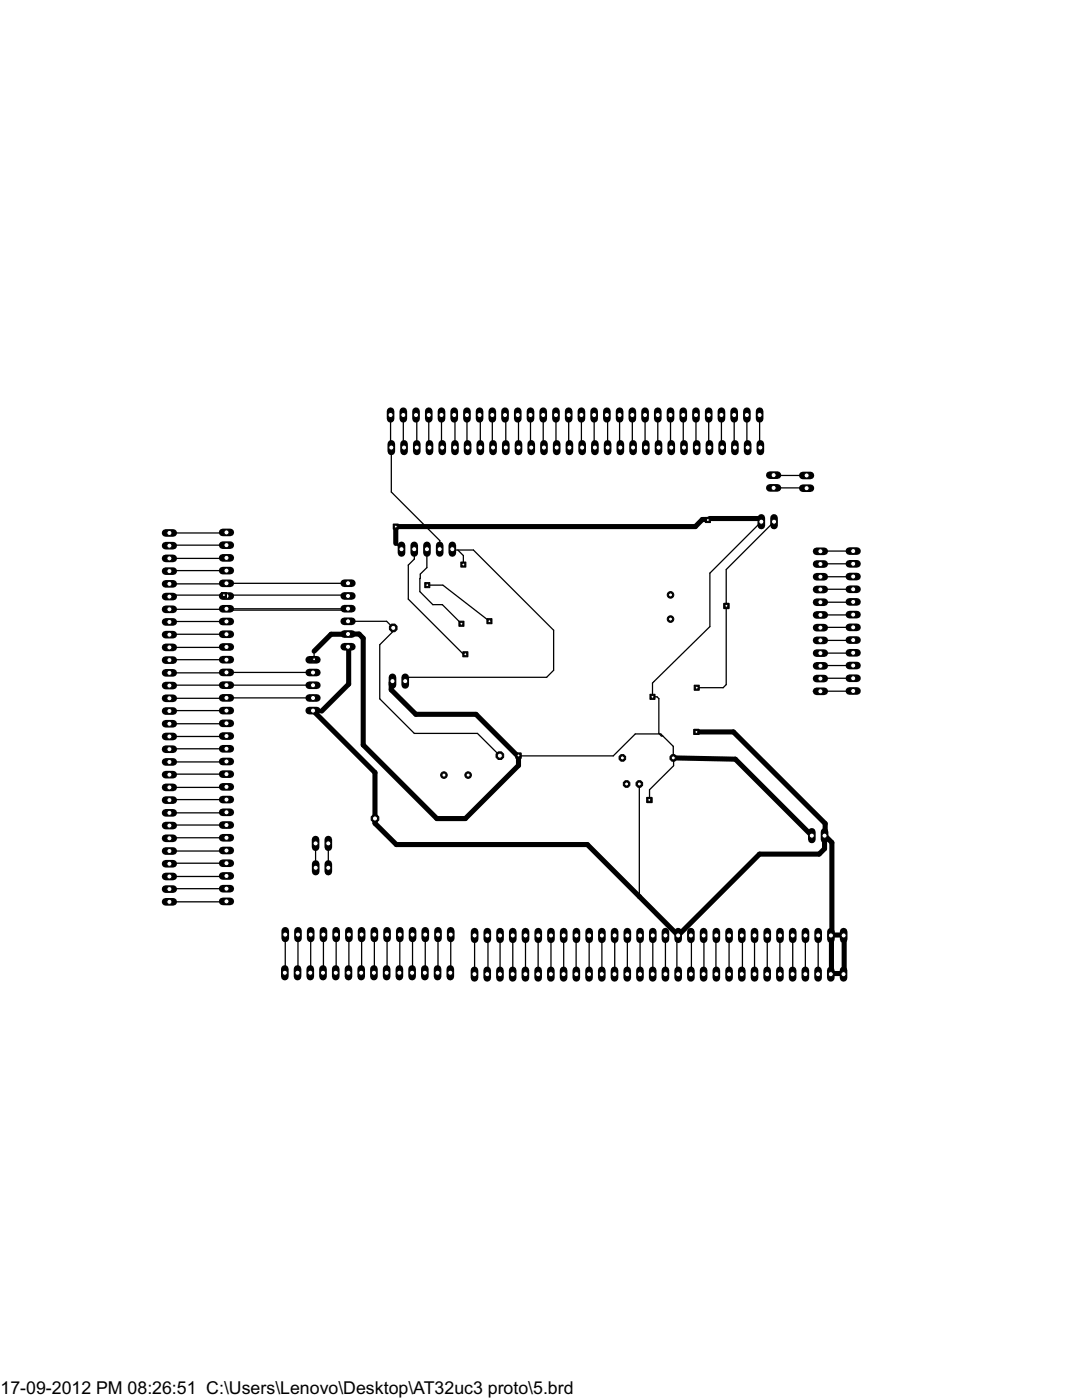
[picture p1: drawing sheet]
<svg xmlns="http://www.w3.org/2000/svg" width="216mm" height="279mm" viewBox="0 0 216 279" stroke-linecap="round" stroke-linejoin="round" font-family="sans-serif">
<defs><g id="words">
<text font-size="4" x=".1" y="278.3">17-09-2012 PM 08:26:51 C:\Users\Lenovo\Desktop\AT32uc3 proto\5.brd</text>
</g></defs>
<g fill="#000" stroke="#000" stroke-width=".25">
<path d="M77.9 82.8v6.4zM77.9 89.2l.2 .1zM78.1 89.3v8.9zM78.1 98.2l9.7 9.7zM80.5 82.8v6.4zM80.5 89.2l.1 .1zM83.2 83v6.3zM83 82.8l.2 .2zM85.6 82.8v6.4zM85.6 89.2l.1 .1zM88.1 82.8v6.4zM88.1 89.2l.1 .1z"/>
<path d="M90.8 83v6.3zM90.6 82.8l.2 .2zM93.2 82.8v6.4zM93.2 89.2l.1 .1zM95.8 83v6.3zM95.7 82.8l.1 .2zM98.2 82.8v6.4zM98.2 89.2l.2 .1zM100.9 83v6.3zM100.8 82.8l.1 .2zM103.5 83v6.3zM103.3 82.8l.2 .2z"/>
<path d="M105.9 82.8v6.4zM105.9 89.2l.1 .1zM108.4 82.8v6.4zM108.4 89.2l.1 .1zM110.9 82.8v6.4zM110.9 89.2l.2 .1zM113.5 82.8v6.4zM113.5 89.2l.1 .1zM116 82.8v6.4zM116 89.2l.2 .1zM118.6 82.8v6.4zM118.6 89.2l.1 .1z"/>
<path d="M121.2 83v6.3zM121.1 82.8l.1 .2zM123.6 82.8v6.4zM123.6 89.2l.2 .1zM126.2 82.8v6.4zM126.2 89.2l.1 .1zM128.7 82.8v6.4zM128.7 89.2l.2 .1zM131.3 82.8v6.4zM131.3 89.2l.1 .1zM133.8 82.8v6.4zM133.8 89.2l.1 .1z"/>
<path d="M136.3 82.8v6.4zM136.3 89.2l.2 .1zM138.9 82.8v6.4zM138.9 89.2l.1 .1zM141.4 82.8v6.4zM141.4 89.2l.2 .1zM144 82.8v6.4zM144 89.2l.1 .1zM146.5 82.8v6.4zM146.5 89.2l.1 .1zM149 82.8v6.4zM149 89.2l.2 .1z"/>
<path d="M151.6 82.8v6.4zM151.6 89.2l.1 .1zM154.4 97.4h7zM154.4 94.9h6.6zM161.1 97.3l-.1 .1zM161.4 97.4l.1-.1zM161.1 97.3h.4zM33.8 116.5h11.3zM33.8 106.4h11.3zM33.8 111.4h11.3zM33.9 108.8l-.1 .1zM33.9 113.9l-.1 .1z"/>
<path d="M34.1 118.8l-.3 .3zM44.7 118.8h24.6zM34.1 118.8h10.6zM45.2 116.4l-.1 .1zM45.2 106.3l-.1 .1zM45.2 111.3l-.1 .1zM45.2 116.4h24.2zM33.9 108.8h11.3zM33.9 113.9h11.3zM69.3 118.8l.1 .1zM79 108.5l1.1 1.1zM81.5 112.8v6.8z"/>
<path d="M81.5 112.8l1.2-1.2zM82.7 109.5v2.1zM83.8 115.5v2.6zM83.8 118.1l2.6 2.6zM83.9 114.6v.8zM83.9 115.4l-.1 .1zM85.2 109.8v3.5zM83.9 114.6l1.3-1.3zM87.8 107.9v1.7zM85.3 116.8h3.1zM90.3 109.6l.1 .2zM92.5 110.9v1.8z"/>
<path d="M91.4 109.8l1.1 1.1zM90.4 109.8h4.1zM141.2 103.7v.1zM141.2 103.8l.4-.3zM141.6 114.4v10.7zM144.9 113.7l9.6-9.6zM151.6 103.5l.3 .3zM151.9 104.1l-10.3 10.3zM151.9 103.8v.3zM163.7 115.1h6.5zM163.8 110h6.4zM163.8 112.5h6.4z"/>
<path d="M163.8 117.6h6.4zM33.8 121.6h11.3zM33.8 134.3h11.3zM33.8 139.4h11.3zM33.8 129.2h11.3zM33.8 124.1l.1-.1zM33.9 126.6l-.1 .1zM33.9 136.7l-.1 .1zM33.9 131.7h-.1zM33.9 124h11.3zM45.2 121.5l-.1 .1zM45.1 134.3l.1-.1z"/>
<path d="M45.1 139.4l.1-.1zM45.1 129.2l.1-.1zM45.2 121.5h24.2zM45.2 121.5h.2zM33.9 126.6h11.3zM45.2 134.2h17.2zM45.2 136.7h17.2zM33.9 136.7h11.3zM45.2 139.3h.8zM33.9 131.7h11.3zM45.4 121.5l.3 .3zM45.7 121.8h23.5z"/>
<path d="M46 139.3h16.4zM62.7 130v1.6zM69.2 121.8l.3-.3zM69.4 129.1l.2 .1zM75.8 128.7l2.7-2.7zM75.8 128.7v10.8zM69.4 124h7.8zM78.1 136.2l.2-.3zM77.2 124l1.3 1.3zM78.5 125.3v.7zM80.9 135.9l.7-.7zM81.6 135.2h27.5z"/>
<path d="M86.4 120.7h1.9zM88.3 120.7l3.8 3.8zM81.5 119.6l11.1 11.1zM92.6 130.7h.3zM88.4 116.8l9.3 7.2zM109.1 135.2l1.4-1.4zM94.5 109.8l16 16zM110.5 125.8v8zM130.2 136.3v2.8zM130.2 139.1h.9zM130.5 136l-.3 .3zM131.1 139.1l.4 .3z"/>
<path d="M131.5 139.4v7zM139 137.2h5.3zM130.5 136l11.1-10.9zM144.3 137.2l.6-.6zM144.9 121v15.6zM144.9 113.7v6.7zM144.9 120.4v.6zM162.3 137.9h1.4zM163.7 137.9h6.5zM163.7 120.2h6.5zM163.7 122.7h6.5zM163.7 127.8h6.5z"/>
<path d="M163.7 130.3h6.5zM163.8 125.2h6.4zM163.8 132.8h6.4zM163.8 135.4h6.4zM33.9 141.8l-.1 .1zM33.8 144.4h11.3zM33.8 147h11.3zM33.9 149.4l-.1 .1zM33.8 152.1h11.3zM33.9 154.5l-.1 .1zM33.8 157.1h11.3zM33.9 159.6l-.1 .1z"/>
<path d="M33.9 141.8h11.3zM33.9 149.4h11.3zM33.9 154.5h11.3zM33.9 159.6h11.3zM45.1 144.4h.1zM45.1 147l.1-.1zM45.1 152.1l.1-.1zM45.2 157l-.1 .1zM62.5 141.8v.1zM62.5 141.9h1.7zM75.8 139.5l6.9 6.9zM82.7 146.4h12.6z"/>
<path d="M95.3 146.4l4.4 4.4zM103.3 150.9h.2zM103.5 150.9h18.9zM122.4 150.9l4.4-4.4zM126.8 146.5h5zM129.6 157.6v2.1zM129.6 157.6l4.8-4.8zM131.5 146.4l.5 .5zM132 146.9h.2zM134.3 148.9v2.4zM131.8 146.5l2.5 2.4zM134.4 151.3v1.5z"/>
<path d="M33.8 162.2h11.3zM33.9 164.7l-.1 .1zM33.9 167.2l-.1 .1zM33.8 169.8h11.3zM33.9 172.3l-.1 .1zM33.8 174.9h11.3zM33.8 177.4h.1zM33.8 180h11.3zM33.9 164.7h11.3zM33.9 167.2h11.3zM33.9 172.3h11.3zM33.9 177.4h11.3z"/>
<path d="M45.2 162.1l-.1 .1zM45.2 169.7l-.1 .1zM45.2 174.8l-.1 .1zM45.1 180l.1-.1zM63 173.5l-.2 .2zM62.8 173.4v.3zM63 168.3v5.2zM62.8 173.4l.2-.2zM65.5 168.3v4.9zM127.6 156.5v22.4zM164.5 166.8l.2-.2zM56.9 186.5v8.2z"/>
<path d="M56.9 194.7l.2 .1zM57.1 194.4v.4zM56.8 194.1l.3 .3zM59.5 194.1h-.1zM59.5 186.5v7.1zM59.5 194.1h.4zM59.5 193.6l.4 .5zM62 194.1h-.1zM62 186.5v7.6zM64.5 186.5v7.6zM67.1 194.1h-.1zM67.1 186.5v7.6z"/>
<path d="M69.6 194.2v.6zM69.6 186.5v8.3zM72.2 194.1h-.1zM72.2 186.5v7.6zM74.7 194.1h-.1zM74.7 186.5v7.6zM77.2 186.5v7.6zM79.8 194.1h-.1zM79.8 186.5v7.6zM82.3 194.1h-.1zM82.3 186.5v7.6zM84.9 186.5v8z"/>
<path d="M84.9 194.5l.1 .1zM85 194.3v.3zM84.8 194.1l.2 .2zM87.4 194.1h-.1zM87.4 186.5v7.6zM89.9 186.5v7.6zM94.7 186.7v7.7zM97.2 194.4l.2-.1zM97.2 186.5v.2zM97.2 186.5l.2-.1zM97.4 186.4v7.9zM99.8 186.7v7.7z"/>
<path d="M102.3 186.7v7.7zM104.9 186.7v7.1zM104.9 193.8l.1 .2zM107.4 186.7v7.7zM109.9 186.7v7.7zM112.5 186.7v7.7zM115 187.3v7.1zM115 186.7v.6zM117.6 186.7v7.7zM120.1 186.7v7.7zM122.6 186.7v1.5zM122.7 188.3v6.1z"/>
<path d="M125.2 186.7v7.7zM127.7 186.7v7.7zM130.3 186.7v7.7zM132.8 186.7v7.7zM135.1 187.7v6.4zM135.1 194.1l.2 .3zM135.3 186.7v.8zM135.3 187.5l-.2 .2zM137.9 186.7v.8zM137.9 194.4l.1-.1zM137.9 187.5l.1 .1zM138 187.6v6.7z"/>
<path d="M140.5 186.8v7.6zM142.9 188v6.3zM142.9 194.3v.1zM142.9 186.7v1.2zM142.9 187.9v.1zM145.5 186.7v7.7zM148.1 193.5l-.1 .2zM148 193.7v.7zM148 186.7l.1 .1zM148.1 186.8v6.7zM150.6 186.7v7.7zM153.1 186.7v7.7z"/>
<path d="M155.6 186.7v7.7zM158.2 186.7v7.7zM160.7 186.7v7.7zM163.3 186.7v7.7z"/>
</g>
<g fill="#000" stroke="#000" stroke-width="1">
<path d="M79 105.1v3.4zM79 105.1h59.7zM140.1 103.7l-1.4 1.4zM140.1 103.7h1.1zM141.6 103.5h10zM66.1 126.6l-3.4 3.4zM66.1 126.6h3.3zM69.6 129.2v7.3zM69.4 126.5h2.2zM71.6 126.5l.9 .9zM78.1 136.2v1.5zM64.2 141.9l5.4-5.4z"/>
<path d="M72.5 127.4v21.3zM72.5 148.7l14.7 14.7zM62.5 141.8l12.3 12.4zM78.1 137.7l4.9 4.9zM83 142.6h12zM95 142.6l8.3 8.3zM103.5 150.9v1.9zM134.3 151.3l12.4 .2zM139 146.1h7.3zM146.7 151.5l15.3 15.3zM74.8 154.2v10.1zM74.8 164.3l4.3 4.3z"/>
<path d="M79.1 168.6h38.1zM87.2 163.4h5.7zM92.9 163.4l10.6-10.6zM117.2 168.6l10.4 10.3zM127.6 178.9l7.7 7.8zM151.6 170.5h11.8zM163.4 170.5l1.1-1.1zM164.5 166.8v2.6zM146.3 146.1l18.4 18.3zM164.7 164.4v2.2zM164.5 166.7l1.5 1.4zM151.6 170.5l-16.3 16.2z"/>
<path d="M165.9 187.6v6.9zM166 168.1v18.5zM165.9 186.6h2.3zM165.8 194.3h2.5zM168.4 186.6v7.6zM168.3 186.5l.1 .1z"/>
</g>
<circle cx="134.3" cy="151.3" r=".71" fill="#000" stroke="#000" stroke-width=".2"/>
<circle cx="134.3" cy="151.3" r=".4" fill="#fff" stroke="#000" stroke-width=".2"/>
<circle cx="124.2" cy="151.3" r=".71" fill="#000" stroke="#000" stroke-width=".2"/>
<circle cx="124.2" cy="151.3" r=".4" fill="#fff" stroke="#000" stroke-width=".2"/>
<circle cx="125" cy="156.5" r=".71" fill="#000" stroke="#000" stroke-width=".2"/>
<circle cx="125" cy="156.5" r=".4" fill="#fff" stroke="#000" stroke-width=".2"/>
<circle cx="127.6" cy="156.5" r=".71" fill="#000" stroke="#000" stroke-width=".2"/>
<circle cx="127.6" cy="156.5" r=".4" fill="#fff" stroke="#000" stroke-width=".2"/>
<circle cx="133.8" cy="118.7" r=".66" fill="#000" stroke="#000" stroke-width=".2"/>
<circle cx="133.8" cy="118.7" r=".4" fill="#fff" stroke="#000" stroke-width=".2"/>
<circle cx="133.8" cy="123.5" r=".66" fill="#000" stroke="#000" stroke-width=".2"/>
<circle cx="133.8" cy="123.5" r=".4" fill="#fff" stroke="#000" stroke-width=".2"/>
<circle cx="88.6" cy="154.7" r=".66" fill="#000" stroke="#000" stroke-width=".2"/>
<circle cx="88.6" cy="154.7" r=".4" fill="#fff" stroke="#000" stroke-width=".2"/>
<circle cx="93.4" cy="154.7" r=".66" fill="#000" stroke="#000" stroke-width=".2"/>
<circle cx="93.4" cy="154.7" r=".4" fill="#fff" stroke="#000" stroke-width=".2"/>
<path d="M68.7 129.1h1.5z" fill="#000" stroke="#000" stroke-width="1.5"/>
<circle cx="69.4" cy="129.1" r=".51" fill="#fff" stroke="#000" stroke-width=".2"/>
<path d="M68.7 126.5h1.5z" fill="#000" stroke="#000" stroke-width="1.5"/>
<circle cx="69.4" cy="126.5" r=".51" fill="#fff" stroke="#000" stroke-width=".2"/>
<path d="M68.7 124h1.5z" fill="#000" stroke="#000" stroke-width="1.5"/>
<circle cx="69.4" cy="124" r=".51" fill="#fff" stroke="#000" stroke-width=".2"/>
<path d="M68.7 121.5h1.5z" fill="#000" stroke="#000" stroke-width="1.5"/>
<circle cx="69.4" cy="121.5" r=".51" fill="#fff" stroke="#000" stroke-width=".2"/>
<path d="M68.7 118.9h1.5z" fill="#000" stroke="#000" stroke-width="1.5"/>
<circle cx="69.4" cy="118.9" r=".51" fill="#fff" stroke="#000" stroke-width=".2"/>
<path d="M68.7 116.4h1.5z" fill="#000" stroke="#000" stroke-width="1.5"/>
<circle cx="69.4" cy="116.4" r=".51" fill="#fff" stroke="#000" stroke-width=".2"/>
<path d="M90.3 108.8v1.6z" fill="#000" stroke="#000" stroke-width="1.5"/>
<circle cx="90.3" cy="109.6" r=".51" fill="#fff" stroke="#000" stroke-width=".2"/>
<path d="M87.7 108.8v1.6z" fill="#000" stroke="#000" stroke-width="1.5"/>
<circle cx="87.7" cy="109.6" r=".51" fill="#fff" stroke="#000" stroke-width=".2"/>
<path d="M85.2 108.8v1.6z" fill="#000" stroke="#000" stroke-width="1.5"/>
<circle cx="85.2" cy="109.6" r=".51" fill="#fff" stroke="#000" stroke-width=".2"/>
<path d="M82.7 108.8v1.6z" fill="#000" stroke="#000" stroke-width="1.5"/>
<circle cx="82.7" cy="109.6" r=".51" fill="#fff" stroke="#000" stroke-width=".2"/>
<path d="M80.1 108.8v1.6z" fill="#000" stroke="#000" stroke-width="1.5"/>
<circle cx="80.1" cy="109.6" r=".51" fill="#fff" stroke="#000" stroke-width=".2"/>
<path d="M61.7 141.8h1.5z" fill="#000" stroke="#000" stroke-width="1.5"/>
<circle cx="62.5" cy="141.8" r=".51" fill="#fff" stroke="#000" stroke-width=".2"/>
<path d="M61.7 139.3h1.5z" fill="#000" stroke="#000" stroke-width="1.5"/>
<circle cx="62.5" cy="139.3" r=".51" fill="#fff" stroke="#000" stroke-width=".2"/>
<path d="M61.7 136.8h1.5z" fill="#000" stroke="#000" stroke-width="1.5"/>
<circle cx="62.5" cy="136.8" r=".51" fill="#fff" stroke="#000" stroke-width=".2"/>
<path d="M61.7 134.2h1.5z" fill="#000" stroke="#000" stroke-width="1.5"/>
<circle cx="62.5" cy="134.2" r=".51" fill="#fff" stroke="#000" stroke-width=".2"/>
<path d="M61.7 131.7h1.5z" fill="#000" stroke="#000" stroke-width="1.5"/>
<circle cx="62.5" cy="131.7" r=".51" fill="#fff" stroke="#000" stroke-width=".2"/>
<path d="M162 166v1.5z" fill="#000" stroke="#000" stroke-width="1.5"/>
<circle cx="162" cy="166.8" r=".51" fill="#fff" stroke="#000" stroke-width=".2"/>
<path d="M164.5 166v1.5z" fill="#000" stroke="#000" stroke-width="1.5"/>
<circle cx="164.5" cy="166.8" r=".51" fill="#fff" stroke="#000" stroke-width=".2"/>
<path d="M44.4 106.3h1.6z" fill="#000" stroke="#000" stroke-width="1.5"/>
<circle cx="45.2" cy="106.3" r=".51" fill="#fff" stroke="#000" stroke-width=".2"/>
<path d="M44.4 108.8h1.6z" fill="#000" stroke="#000" stroke-width="1.5"/>
<circle cx="45.2" cy="108.8" r=".51" fill="#fff" stroke="#000" stroke-width=".2"/>
<path d="M44.4 111.3h1.6z" fill="#000" stroke="#000" stroke-width="1.5"/>
<circle cx="45.2" cy="111.3" r=".51" fill="#fff" stroke="#000" stroke-width=".2"/>
<path d="M44.4 113.9h1.6z" fill="#000" stroke="#000" stroke-width="1.5"/>
<circle cx="45.2" cy="113.9" r=".51" fill="#fff" stroke="#000" stroke-width=".2"/>
<path d="M44.4 116.4h1.6z" fill="#000" stroke="#000" stroke-width="1.5"/>
<circle cx="45.2" cy="116.4" r=".51" fill="#fff" stroke="#000" stroke-width=".2"/>
<path d="M44.4 119h1.6z" fill="#000" stroke="#000" stroke-width="1.5"/>
<circle cx="45.2" cy="119" r=".51" fill="#fff" stroke="#000" stroke-width=".2"/>
<path d="M44.4 121.5h1.6z" fill="#000" stroke="#000" stroke-width="1.5"/>
<circle cx="45.2" cy="121.5" r=".51" fill="#fff" stroke="#000" stroke-width=".2"/>
<path d="M44.4 124h1.6z" fill="#000" stroke="#000" stroke-width="1.5"/>
<circle cx="45.2" cy="124" r=".51" fill="#fff" stroke="#000" stroke-width=".2"/>
<path d="M44.4 126.6h1.6z" fill="#000" stroke="#000" stroke-width="1.5"/>
<circle cx="45.2" cy="126.6" r=".51" fill="#fff" stroke="#000" stroke-width=".2"/>
<path d="M44.4 129.1h1.6z" fill="#000" stroke="#000" stroke-width="1.5"/>
<circle cx="45.2" cy="129.1" r=".51" fill="#fff" stroke="#000" stroke-width=".2"/>
<path d="M44.4 131.7h1.6z" fill="#000" stroke="#000" stroke-width="1.5"/>
<circle cx="45.2" cy="131.7" r=".51" fill="#fff" stroke="#000" stroke-width=".2"/>
<path d="M44.4 134.2h1.6z" fill="#000" stroke="#000" stroke-width="1.5"/>
<circle cx="45.2" cy="134.2" r=".51" fill="#fff" stroke="#000" stroke-width=".2"/>
<path d="M44.4 136.7h1.6z" fill="#000" stroke="#000" stroke-width="1.5"/>
<circle cx="45.2" cy="136.7" r=".51" fill="#fff" stroke="#000" stroke-width=".2"/>
<path d="M44.4 139.3h1.6z" fill="#000" stroke="#000" stroke-width="1.5"/>
<circle cx="45.2" cy="139.3" r=".51" fill="#fff" stroke="#000" stroke-width=".2"/>
<path d="M44.4 141.8h1.6z" fill="#000" stroke="#000" stroke-width="1.5"/>
<circle cx="45.2" cy="141.8" r=".51" fill="#fff" stroke="#000" stroke-width=".2"/>
<path d="M44.4 144.4h1.6z" fill="#000" stroke="#000" stroke-width="1.5"/>
<circle cx="45.2" cy="144.4" r=".51" fill="#fff" stroke="#000" stroke-width=".2"/>
<path d="M44.4 146.9h1.6z" fill="#000" stroke="#000" stroke-width="1.5"/>
<circle cx="45.2" cy="146.9" r=".51" fill="#fff" stroke="#000" stroke-width=".2"/>
<path d="M44.4 149.4h1.6z" fill="#000" stroke="#000" stroke-width="1.5"/>
<circle cx="45.2" cy="149.4" r=".51" fill="#fff" stroke="#000" stroke-width=".2"/>
<path d="M44.4 152h1.6z" fill="#000" stroke="#000" stroke-width="1.5"/>
<circle cx="45.2" cy="152" r=".51" fill="#fff" stroke="#000" stroke-width=".2"/>
<path d="M44.4 154.5h1.6z" fill="#000" stroke="#000" stroke-width="1.5"/>
<circle cx="45.2" cy="154.5" r=".51" fill="#fff" stroke="#000" stroke-width=".2"/>
<path d="M44.4 157h1.6z" fill="#000" stroke="#000" stroke-width="1.5"/>
<circle cx="45.2" cy="157" r=".51" fill="#fff" stroke="#000" stroke-width=".2"/>
<path d="M44.4 159.6h1.6z" fill="#000" stroke="#000" stroke-width="1.5"/>
<circle cx="45.2" cy="159.6" r=".51" fill="#fff" stroke="#000" stroke-width=".2"/>
<path d="M44.4 162.1h1.6z" fill="#000" stroke="#000" stroke-width="1.5"/>
<circle cx="45.2" cy="162.1" r=".51" fill="#fff" stroke="#000" stroke-width=".2"/>
<path d="M44.4 164.7h1.6z" fill="#000" stroke="#000" stroke-width="1.5"/>
<circle cx="45.2" cy="164.7" r=".51" fill="#fff" stroke="#000" stroke-width=".2"/>
<path d="M44.4 167.2h1.6z" fill="#000" stroke="#000" stroke-width="1.5"/>
<circle cx="45.2" cy="167.2" r=".51" fill="#fff" stroke="#000" stroke-width=".2"/>
<path d="M44.4 169.7h1.6z" fill="#000" stroke="#000" stroke-width="1.5"/>
<circle cx="45.2" cy="169.7" r=".51" fill="#fff" stroke="#000" stroke-width=".2"/>
<path d="M44.4 172.3h1.6z" fill="#000" stroke="#000" stroke-width="1.5"/>
<circle cx="45.2" cy="172.3" r=".51" fill="#fff" stroke="#000" stroke-width=".2"/>
<path d="M44.4 174.8h1.6z" fill="#000" stroke="#000" stroke-width="1.5"/>
<circle cx="45.2" cy="174.8" r=".51" fill="#fff" stroke="#000" stroke-width=".2"/>
<path d="M44.4 177.4h1.6z" fill="#000" stroke="#000" stroke-width="1.5"/>
<circle cx="45.2" cy="177.4" r=".51" fill="#fff" stroke="#000" stroke-width=".2"/>
<path d="M44.4 179.9h1.6z" fill="#000" stroke="#000" stroke-width="1.5"/>
<circle cx="45.2" cy="179.9" r=".51" fill="#fff" stroke="#000" stroke-width=".2"/>
<path d="M78.3 135.2v1.5z" fill="#000" stroke="#000" stroke-width="1.5"/>
<circle cx="78.3" cy="135.9" r=".51" fill="#fff" stroke="#000" stroke-width=".2"/>
<path d="M80.9 135.2v1.5z" fill="#000" stroke="#000" stroke-width="1.5"/>
<circle cx="80.9" cy="135.9" r=".51" fill="#fff" stroke="#000" stroke-width=".2"/>
<path d="M94.7 185.9v1.6z" fill="#000" stroke="#000" stroke-width="1.5"/>
<circle cx="94.7" cy="186.7" r=".51" fill="#fff" stroke="#000" stroke-width=".2"/>
<path d="M97.2 185.9v1.6z" fill="#000" stroke="#000" stroke-width="1.5"/>
<circle cx="97.2" cy="186.7" r=".51" fill="#fff" stroke="#000" stroke-width=".2"/>
<path d="M99.8 185.9v1.6z" fill="#000" stroke="#000" stroke-width="1.5"/>
<circle cx="99.8" cy="186.7" r=".51" fill="#fff" stroke="#000" stroke-width=".2"/>
<path d="M102.3 185.9v1.6z" fill="#000" stroke="#000" stroke-width="1.5"/>
<circle cx="102.3" cy="186.7" r=".51" fill="#fff" stroke="#000" stroke-width=".2"/>
<path d="M104.9 185.9v1.6z" fill="#000" stroke="#000" stroke-width="1.5"/>
<circle cx="104.9" cy="186.7" r=".51" fill="#fff" stroke="#000" stroke-width=".2"/>
<path d="M107.4 185.9v1.6z" fill="#000" stroke="#000" stroke-width="1.5"/>
<circle cx="107.4" cy="186.7" r=".51" fill="#fff" stroke="#000" stroke-width=".2"/>
<path d="M109.9 185.9v1.6z" fill="#000" stroke="#000" stroke-width="1.5"/>
<circle cx="109.9" cy="186.7" r=".51" fill="#fff" stroke="#000" stroke-width=".2"/>
<path d="M112.5 185.9v1.6z" fill="#000" stroke="#000" stroke-width="1.5"/>
<circle cx="112.5" cy="186.7" r=".51" fill="#fff" stroke="#000" stroke-width=".2"/>
<path d="M115 185.9v1.6z" fill="#000" stroke="#000" stroke-width="1.5"/>
<circle cx="115" cy="186.7" r=".51" fill="#fff" stroke="#000" stroke-width=".2"/>
<path d="M117.6 185.9v1.6z" fill="#000" stroke="#000" stroke-width="1.5"/>
<circle cx="117.6" cy="186.7" r=".51" fill="#fff" stroke="#000" stroke-width=".2"/>
<path d="M120.1 185.9v1.6z" fill="#000" stroke="#000" stroke-width="1.5"/>
<circle cx="120.1" cy="186.7" r=".51" fill="#fff" stroke="#000" stroke-width=".2"/>
<path d="M122.6 185.9v1.6z" fill="#000" stroke="#000" stroke-width="1.5"/>
<circle cx="122.6" cy="186.7" r=".51" fill="#fff" stroke="#000" stroke-width=".2"/>
<path d="M125.2 185.9v1.6z" fill="#000" stroke="#000" stroke-width="1.5"/>
<circle cx="125.2" cy="186.7" r=".51" fill="#fff" stroke="#000" stroke-width=".2"/>
<path d="M127.7 185.9v1.6z" fill="#000" stroke="#000" stroke-width="1.5"/>
<circle cx="127.7" cy="186.7" r=".51" fill="#fff" stroke="#000" stroke-width=".2"/>
<path d="M130.3 185.9v1.6z" fill="#000" stroke="#000" stroke-width="1.5"/>
<circle cx="130.3" cy="186.7" r=".51" fill="#fff" stroke="#000" stroke-width=".2"/>
<path d="M132.8 185.9v1.6z" fill="#000" stroke="#000" stroke-width="1.5"/>
<circle cx="132.8" cy="186.7" r=".51" fill="#fff" stroke="#000" stroke-width=".2"/>
<path d="M135.3 185.9v1.6z" fill="#000" stroke="#000" stroke-width="1.5"/>
<circle cx="135.3" cy="186.7" r=".51" fill="#fff" stroke="#000" stroke-width=".2"/>
<path d="M137.9 185.9v1.6z" fill="#000" stroke="#000" stroke-width="1.5"/>
<circle cx="137.9" cy="186.7" r=".51" fill="#fff" stroke="#000" stroke-width=".2"/>
<path d="M140.4 185.9v1.6z" fill="#000" stroke="#000" stroke-width="1.5"/>
<circle cx="140.4" cy="186.7" r=".51" fill="#fff" stroke="#000" stroke-width=".2"/>
<path d="M142.9 185.9v1.6z" fill="#000" stroke="#000" stroke-width="1.5"/>
<circle cx="142.9" cy="186.7" r=".51" fill="#fff" stroke="#000" stroke-width=".2"/>
<path d="M145.5 185.9v1.6z" fill="#000" stroke="#000" stroke-width="1.5"/>
<circle cx="145.5" cy="186.7" r=".51" fill="#fff" stroke="#000" stroke-width=".2"/>
<path d="M148 185.9v1.6z" fill="#000" stroke="#000" stroke-width="1.5"/>
<circle cx="148" cy="186.7" r=".51" fill="#fff" stroke="#000" stroke-width=".2"/>
<path d="M150.6 185.9v1.6z" fill="#000" stroke="#000" stroke-width="1.5"/>
<circle cx="150.6" cy="186.7" r=".51" fill="#fff" stroke="#000" stroke-width=".2"/>
<path d="M153.1 185.9v1.6z" fill="#000" stroke="#000" stroke-width="1.5"/>
<circle cx="153.1" cy="186.7" r=".51" fill="#fff" stroke="#000" stroke-width=".2"/>
<path d="M155.6 185.9v1.6z" fill="#000" stroke="#000" stroke-width="1.5"/>
<circle cx="155.6" cy="186.7" r=".51" fill="#fff" stroke="#000" stroke-width=".2"/>
<path d="M158.2 185.9v1.6z" fill="#000" stroke="#000" stroke-width="1.5"/>
<circle cx="158.2" cy="186.7" r=".51" fill="#fff" stroke="#000" stroke-width=".2"/>
<path d="M160.7 185.9v1.6z" fill="#000" stroke="#000" stroke-width="1.5"/>
<circle cx="160.7" cy="186.7" r=".51" fill="#fff" stroke="#000" stroke-width=".2"/>
<path d="M163.3 185.9v1.6z" fill="#000" stroke="#000" stroke-width="1.5"/>
<circle cx="163.3" cy="186.7" r=".51" fill="#fff" stroke="#000" stroke-width=".2"/>
<path d="M165.8 185.9v1.6z" fill="#000" stroke="#000" stroke-width="1.5"/>
<circle cx="165.8" cy="186.7" r=".51" fill="#fff" stroke="#000" stroke-width=".2"/>
<path d="M168.3 185.9v1.6z" fill="#000" stroke="#000" stroke-width="1.5"/>
<circle cx="168.3" cy="186.7" r=".51" fill="#fff" stroke="#000" stroke-width=".2"/>
<path d="M94.7 193.7v1.5z" fill="#000" stroke="#000" stroke-width="1.5"/>
<circle cx="94.7" cy="194.4" r=".51" fill="#fff" stroke="#000" stroke-width=".2"/>
<path d="M97.2 193.7v1.5z" fill="#000" stroke="#000" stroke-width="1.5"/>
<circle cx="97.2" cy="194.4" r=".51" fill="#fff" stroke="#000" stroke-width=".2"/>
<path d="M99.8 193.7v1.5z" fill="#000" stroke="#000" stroke-width="1.5"/>
<circle cx="99.8" cy="194.4" r=".51" fill="#fff" stroke="#000" stroke-width=".2"/>
<path d="M102.3 193.7v1.5z" fill="#000" stroke="#000" stroke-width="1.5"/>
<circle cx="102.3" cy="194.4" r=".51" fill="#fff" stroke="#000" stroke-width=".2"/>
<path d="M104.8 193.7v1.5z" fill="#000" stroke="#000" stroke-width="1.5"/>
<circle cx="104.8" cy="194.4" r=".51" fill="#fff" stroke="#000" stroke-width=".2"/>
<path d="M107.4 193.7v1.5z" fill="#000" stroke="#000" stroke-width="1.5"/>
<circle cx="107.4" cy="194.4" r=".51" fill="#fff" stroke="#000" stroke-width=".2"/>
<path d="M109.9 193.7v1.5z" fill="#000" stroke="#000" stroke-width="1.5"/>
<circle cx="109.9" cy="194.4" r=".51" fill="#fff" stroke="#000" stroke-width=".2"/>
<path d="M112.5 193.7v1.5z" fill="#000" stroke="#000" stroke-width="1.5"/>
<circle cx="112.5" cy="194.4" r=".51" fill="#fff" stroke="#000" stroke-width=".2"/>
<path d="M115 193.7v1.5z" fill="#000" stroke="#000" stroke-width="1.5"/>
<circle cx="115" cy="194.4" r=".51" fill="#fff" stroke="#000" stroke-width=".2"/>
<path d="M117.5 193.7v1.5z" fill="#000" stroke="#000" stroke-width="1.5"/>
<circle cx="117.5" cy="194.4" r=".51" fill="#fff" stroke="#000" stroke-width=".2"/>
<path d="M120.1 193.7v1.5z" fill="#000" stroke="#000" stroke-width="1.5"/>
<circle cx="120.1" cy="194.4" r=".51" fill="#fff" stroke="#000" stroke-width=".2"/>
<path d="M122.6 193.7v1.5z" fill="#000" stroke="#000" stroke-width="1.5"/>
<circle cx="122.6" cy="194.4" r=".51" fill="#fff" stroke="#000" stroke-width=".2"/>
<path d="M125.2 193.7v1.5z" fill="#000" stroke="#000" stroke-width="1.5"/>
<circle cx="125.2" cy="194.4" r=".51" fill="#fff" stroke="#000" stroke-width=".2"/>
<path d="M127.7 193.7v1.5z" fill="#000" stroke="#000" stroke-width="1.5"/>
<circle cx="127.7" cy="194.4" r=".51" fill="#fff" stroke="#000" stroke-width=".2"/>
<path d="M130.2 193.7v1.5z" fill="#000" stroke="#000" stroke-width="1.5"/>
<circle cx="130.2" cy="194.4" r=".51" fill="#fff" stroke="#000" stroke-width=".2"/>
<path d="M132.8 193.7v1.5z" fill="#000" stroke="#000" stroke-width="1.5"/>
<circle cx="132.8" cy="194.4" r=".51" fill="#fff" stroke="#000" stroke-width=".2"/>
<path d="M135.3 193.7v1.5z" fill="#000" stroke="#000" stroke-width="1.5"/>
<circle cx="135.3" cy="194.4" r=".51" fill="#fff" stroke="#000" stroke-width=".2"/>
<path d="M137.9 193.7v1.5z" fill="#000" stroke="#000" stroke-width="1.5"/>
<circle cx="137.9" cy="194.4" r=".51" fill="#fff" stroke="#000" stroke-width=".2"/>
<path d="M140.4 193.7v1.5z" fill="#000" stroke="#000" stroke-width="1.5"/>
<circle cx="140.4" cy="194.4" r=".51" fill="#fff" stroke="#000" stroke-width=".2"/>
<path d="M142.9 193.7v1.5z" fill="#000" stroke="#000" stroke-width="1.5"/>
<circle cx="142.9" cy="194.4" r=".51" fill="#fff" stroke="#000" stroke-width=".2"/>
<path d="M145.5 193.7v1.5z" fill="#000" stroke="#000" stroke-width="1.5"/>
<circle cx="145.5" cy="194.4" r=".51" fill="#fff" stroke="#000" stroke-width=".2"/>
<path d="M148 193.7v1.5z" fill="#000" stroke="#000" stroke-width="1.5"/>
<circle cx="148" cy="194.4" r=".51" fill="#fff" stroke="#000" stroke-width=".2"/>
<path d="M150.6 193.7v1.5z" fill="#000" stroke="#000" stroke-width="1.5"/>
<circle cx="150.6" cy="194.4" r=".51" fill="#fff" stroke="#000" stroke-width=".2"/>
<path d="M153.1 193.7v1.5z" fill="#000" stroke="#000" stroke-width="1.5"/>
<circle cx="153.1" cy="194.4" r=".51" fill="#fff" stroke="#000" stroke-width=".2"/>
<path d="M155.6 193.7v1.5z" fill="#000" stroke="#000" stroke-width="1.5"/>
<circle cx="155.6" cy="194.4" r=".51" fill="#fff" stroke="#000" stroke-width=".2"/>
<path d="M158.2 193.7v1.5z" fill="#000" stroke="#000" stroke-width="1.5"/>
<circle cx="158.2" cy="194.4" r=".51" fill="#fff" stroke="#000" stroke-width=".2"/>
<path d="M160.7 193.7v1.5z" fill="#000" stroke="#000" stroke-width="1.5"/>
<circle cx="160.7" cy="194.4" r=".51" fill="#fff" stroke="#000" stroke-width=".2"/>
<path d="M163.2 193.7v1.5z" fill="#000" stroke="#000" stroke-width="1.5"/>
<circle cx="163.2" cy="194.4" r=".51" fill="#fff" stroke="#000" stroke-width=".2"/>
<path d="M165.8 193.7v1.5z" fill="#000" stroke="#000" stroke-width="1.5"/>
<circle cx="165.8" cy="194.4" r=".51" fill="#fff" stroke="#000" stroke-width=".2"/>
<path d="M168.3 193.7v1.5z" fill="#000" stroke="#000" stroke-width="1.5"/>
<circle cx="168.3" cy="194.4" r=".51" fill="#fff" stroke="#000" stroke-width=".2"/>
<path d="M33 106.4h1.6z" fill="#000" stroke="#000" stroke-width="1.5"/>
<circle cx="33.8" cy="106.4" r=".51" fill="#fff" stroke="#000" stroke-width=".2"/>
<path d="M33 108.9h1.6z" fill="#000" stroke="#000" stroke-width="1.5"/>
<circle cx="33.8" cy="108.9" r=".51" fill="#fff" stroke="#000" stroke-width=".2"/>
<path d="M33 111.4h1.6z" fill="#000" stroke="#000" stroke-width="1.5"/>
<circle cx="33.8" cy="111.4" r=".51" fill="#fff" stroke="#000" stroke-width=".2"/>
<path d="M33 114h1.6z" fill="#000" stroke="#000" stroke-width="1.5"/>
<circle cx="33.8" cy="114" r=".51" fill="#fff" stroke="#000" stroke-width=".2"/>
<path d="M33 116.5h1.6z" fill="#000" stroke="#000" stroke-width="1.5"/>
<circle cx="33.8" cy="116.5" r=".51" fill="#fff" stroke="#000" stroke-width=".2"/>
<path d="M33 119.1h1.6z" fill="#000" stroke="#000" stroke-width="1.5"/>
<circle cx="33.8" cy="119.1" r=".51" fill="#fff" stroke="#000" stroke-width=".2"/>
<path d="M33 121.6h1.6z" fill="#000" stroke="#000" stroke-width="1.5"/>
<circle cx="33.8" cy="121.6" r=".51" fill="#fff" stroke="#000" stroke-width=".2"/>
<path d="M33 124.1h1.6z" fill="#000" stroke="#000" stroke-width="1.5"/>
<circle cx="33.8" cy="124.1" r=".51" fill="#fff" stroke="#000" stroke-width=".2"/>
<path d="M33 126.7h1.6z" fill="#000" stroke="#000" stroke-width="1.5"/>
<circle cx="33.8" cy="126.7" r=".51" fill="#fff" stroke="#000" stroke-width=".2"/>
<path d="M33 129.2h1.6z" fill="#000" stroke="#000" stroke-width="1.5"/>
<circle cx="33.8" cy="129.2" r=".51" fill="#fff" stroke="#000" stroke-width=".2"/>
<path d="M33 131.7h1.6z" fill="#000" stroke="#000" stroke-width="1.5"/>
<circle cx="33.8" cy="131.7" r=".51" fill="#fff" stroke="#000" stroke-width=".2"/>
<path d="M33 134.3h1.6z" fill="#000" stroke="#000" stroke-width="1.5"/>
<circle cx="33.8" cy="134.3" r=".51" fill="#fff" stroke="#000" stroke-width=".2"/>
<path d="M33 136.8h1.6z" fill="#000" stroke="#000" stroke-width="1.5"/>
<circle cx="33.8" cy="136.8" r=".51" fill="#fff" stroke="#000" stroke-width=".2"/>
<path d="M33 139.4h1.6z" fill="#000" stroke="#000" stroke-width="1.5"/>
<circle cx="33.8" cy="139.4" r=".51" fill="#fff" stroke="#000" stroke-width=".2"/>
<path d="M33 141.9h1.6z" fill="#000" stroke="#000" stroke-width="1.5"/>
<circle cx="33.8" cy="141.9" r=".51" fill="#fff" stroke="#000" stroke-width=".2"/>
<path d="M33 144.4h1.6z" fill="#000" stroke="#000" stroke-width="1.5"/>
<circle cx="33.8" cy="144.4" r=".51" fill="#fff" stroke="#000" stroke-width=".2"/>
<path d="M33 147h1.6z" fill="#000" stroke="#000" stroke-width="1.5"/>
<circle cx="33.8" cy="147" r=".51" fill="#fff" stroke="#000" stroke-width=".2"/>
<path d="M33 149.5h1.6z" fill="#000" stroke="#000" stroke-width="1.5"/>
<circle cx="33.8" cy="149.5" r=".51" fill="#fff" stroke="#000" stroke-width=".2"/>
<path d="M33 152.1h1.6z" fill="#000" stroke="#000" stroke-width="1.5"/>
<circle cx="33.8" cy="152.1" r=".51" fill="#fff" stroke="#000" stroke-width=".2"/>
<path d="M33 154.6h1.6z" fill="#000" stroke="#000" stroke-width="1.5"/>
<circle cx="33.8" cy="154.6" r=".51" fill="#fff" stroke="#000" stroke-width=".2"/>
<path d="M33 157.1h1.6z" fill="#000" stroke="#000" stroke-width="1.5"/>
<circle cx="33.8" cy="157.1" r=".51" fill="#fff" stroke="#000" stroke-width=".2"/>
<path d="M33 159.7h1.6z" fill="#000" stroke="#000" stroke-width="1.5"/>
<circle cx="33.8" cy="159.7" r=".51" fill="#fff" stroke="#000" stroke-width=".2"/>
<path d="M33 162.2h1.6z" fill="#000" stroke="#000" stroke-width="1.5"/>
<circle cx="33.8" cy="162.2" r=".51" fill="#fff" stroke="#000" stroke-width=".2"/>
<path d="M33 164.8h1.6z" fill="#000" stroke="#000" stroke-width="1.5"/>
<circle cx="33.8" cy="164.8" r=".51" fill="#fff" stroke="#000" stroke-width=".2"/>
<path d="M33 167.3h1.6z" fill="#000" stroke="#000" stroke-width="1.5"/>
<circle cx="33.8" cy="167.3" r=".51" fill="#fff" stroke="#000" stroke-width=".2"/>
<path d="M33 169.8h1.6z" fill="#000" stroke="#000" stroke-width="1.5"/>
<circle cx="33.8" cy="169.8" r=".51" fill="#fff" stroke="#000" stroke-width=".2"/>
<path d="M33 172.4h1.6z" fill="#000" stroke="#000" stroke-width="1.5"/>
<circle cx="33.8" cy="172.4" r=".51" fill="#fff" stroke="#000" stroke-width=".2"/>
<path d="M33 174.9h1.6z" fill="#000" stroke="#000" stroke-width="1.5"/>
<circle cx="33.8" cy="174.9" r=".51" fill="#fff" stroke="#000" stroke-width=".2"/>
<path d="M33 177.4h1.6z" fill="#000" stroke="#000" stroke-width="1.5"/>
<circle cx="33.8" cy="177.4" r=".51" fill="#fff" stroke="#000" stroke-width=".2"/>
<path d="M33 180h1.6z" fill="#000" stroke="#000" stroke-width="1.5"/>
<circle cx="33.8" cy="180" r=".51" fill="#fff" stroke="#000" stroke-width=".2"/>
<path d="M151.7 88.6v1.5z" fill="#000" stroke="#000" stroke-width="1.5"/>
<circle cx="151.7" cy="89.3" r=".51" fill="#fff" stroke="#000" stroke-width=".2"/>
<path d="M149.2 88.6v1.5z" fill="#000" stroke="#000" stroke-width="1.5"/>
<circle cx="149.2" cy="89.3" r=".51" fill="#fff" stroke="#000" stroke-width=".2"/>
<path d="M146.6 88.6v1.5z" fill="#000" stroke="#000" stroke-width="1.5"/>
<circle cx="146.6" cy="89.3" r=".51" fill="#fff" stroke="#000" stroke-width=".2"/>
<path d="M144.1 88.6v1.5z" fill="#000" stroke="#000" stroke-width="1.5"/>
<circle cx="144.1" cy="89.3" r=".51" fill="#fff" stroke="#000" stroke-width=".2"/>
<path d="M141.6 88.6v1.5z" fill="#000" stroke="#000" stroke-width="1.5"/>
<circle cx="141.6" cy="89.3" r=".51" fill="#fff" stroke="#000" stroke-width=".2"/>
<path d="M139 88.6v1.5z" fill="#000" stroke="#000" stroke-width="1.5"/>
<circle cx="139" cy="89.3" r=".51" fill="#fff" stroke="#000" stroke-width=".2"/>
<path d="M136.5 88.6v1.5z" fill="#000" stroke="#000" stroke-width="1.5"/>
<circle cx="136.5" cy="89.3" r=".51" fill="#fff" stroke="#000" stroke-width=".2"/>
<path d="M133.9 88.6v1.5z" fill="#000" stroke="#000" stroke-width="1.5"/>
<circle cx="133.9" cy="89.3" r=".51" fill="#fff" stroke="#000" stroke-width=".2"/>
<path d="M131.4 88.6v1.5z" fill="#000" stroke="#000" stroke-width="1.5"/>
<circle cx="131.4" cy="89.3" r=".51" fill="#fff" stroke="#000" stroke-width=".2"/>
<path d="M128.9 88.6v1.5z" fill="#000" stroke="#000" stroke-width="1.5"/>
<circle cx="128.9" cy="89.3" r=".51" fill="#fff" stroke="#000" stroke-width=".2"/>
<path d="M126.3 88.6v1.5z" fill="#000" stroke="#000" stroke-width="1.5"/>
<circle cx="126.3" cy="89.3" r=".51" fill="#fff" stroke="#000" stroke-width=".2"/>
<path d="M123.8 88.6v1.5z" fill="#000" stroke="#000" stroke-width="1.5"/>
<circle cx="123.8" cy="89.3" r=".51" fill="#fff" stroke="#000" stroke-width=".2"/>
<path d="M121.2 88.6v1.5z" fill="#000" stroke="#000" stroke-width="1.5"/>
<circle cx="121.2" cy="89.3" r=".51" fill="#fff" stroke="#000" stroke-width=".2"/>
<path d="M118.7 88.6v1.5z" fill="#000" stroke="#000" stroke-width="1.5"/>
<circle cx="118.7" cy="89.3" r=".51" fill="#fff" stroke="#000" stroke-width=".2"/>
<path d="M116.2 88.6v1.5z" fill="#000" stroke="#000" stroke-width="1.5"/>
<circle cx="116.2" cy="89.3" r=".51" fill="#fff" stroke="#000" stroke-width=".2"/>
<path d="M113.6 88.6v1.5z" fill="#000" stroke="#000" stroke-width="1.5"/>
<circle cx="113.6" cy="89.3" r=".51" fill="#fff" stroke="#000" stroke-width=".2"/>
<path d="M111.1 88.6v1.5z" fill="#000" stroke="#000" stroke-width="1.5"/>
<circle cx="111.1" cy="89.3" r=".51" fill="#fff" stroke="#000" stroke-width=".2"/>
<path d="M108.5 88.6v1.5z" fill="#000" stroke="#000" stroke-width="1.5"/>
<circle cx="108.5" cy="89.3" r=".51" fill="#fff" stroke="#000" stroke-width=".2"/>
<path d="M106 88.6v1.5z" fill="#000" stroke="#000" stroke-width="1.5"/>
<circle cx="106" cy="89.3" r=".51" fill="#fff" stroke="#000" stroke-width=".2"/>
<path d="M103.5 88.6v1.5z" fill="#000" stroke="#000" stroke-width="1.5"/>
<circle cx="103.5" cy="89.3" r=".51" fill="#fff" stroke="#000" stroke-width=".2"/>
<path d="M100.9 88.6v1.5z" fill="#000" stroke="#000" stroke-width="1.5"/>
<circle cx="100.9" cy="89.3" r=".51" fill="#fff" stroke="#000" stroke-width=".2"/>
<path d="M98.4 88.6v1.5z" fill="#000" stroke="#000" stroke-width="1.5"/>
<circle cx="98.4" cy="89.3" r=".51" fill="#fff" stroke="#000" stroke-width=".2"/>
<path d="M95.8 88.6v1.5z" fill="#000" stroke="#000" stroke-width="1.5"/>
<circle cx="95.8" cy="89.3" r=".51" fill="#fff" stroke="#000" stroke-width=".2"/>
<path d="M93.3 88.6v1.5z" fill="#000" stroke="#000" stroke-width="1.5"/>
<circle cx="93.3" cy="89.3" r=".51" fill="#fff" stroke="#000" stroke-width=".2"/>
<path d="M90.8 88.6v1.5z" fill="#000" stroke="#000" stroke-width="1.5"/>
<circle cx="90.8" cy="89.3" r=".51" fill="#fff" stroke="#000" stroke-width=".2"/>
<path d="M88.2 88.6v1.5z" fill="#000" stroke="#000" stroke-width="1.5"/>
<circle cx="88.2" cy="89.3" r=".51" fill="#fff" stroke="#000" stroke-width=".2"/>
<path d="M85.7 88.6v1.5z" fill="#000" stroke="#000" stroke-width="1.5"/>
<circle cx="85.7" cy="89.3" r=".51" fill="#fff" stroke="#000" stroke-width=".2"/>
<path d="M83.2 88.6v1.5z" fill="#000" stroke="#000" stroke-width="1.5"/>
<circle cx="83.2" cy="89.3" r=".51" fill="#fff" stroke="#000" stroke-width=".2"/>
<path d="M80.6 88.6v1.5z" fill="#000" stroke="#000" stroke-width="1.5"/>
<circle cx="80.6" cy="89.3" r=".51" fill="#fff" stroke="#000" stroke-width=".2"/>
<path d="M78.1 88.6v1.5z" fill="#000" stroke="#000" stroke-width="1.5"/>
<circle cx="78.1" cy="89.3" r=".51" fill="#fff" stroke="#000" stroke-width=".2"/>
<path d="M151.6 82.1v1.5z" fill="#000" stroke="#000" stroke-width="1.5"/>
<circle cx="151.6" cy="82.8" r=".51" fill="#fff" stroke="#000" stroke-width=".2"/>
<path d="M149 82.1v1.5z" fill="#000" stroke="#000" stroke-width="1.5"/>
<circle cx="149" cy="82.8" r=".51" fill="#fff" stroke="#000" stroke-width=".2"/>
<path d="M146.5 82.1v1.5z" fill="#000" stroke="#000" stroke-width="1.5"/>
<circle cx="146.5" cy="82.8" r=".51" fill="#fff" stroke="#000" stroke-width=".2"/>
<path d="M144 82.1v1.5z" fill="#000" stroke="#000" stroke-width="1.5"/>
<circle cx="144" cy="82.8" r=".51" fill="#fff" stroke="#000" stroke-width=".2"/>
<path d="M141.4 82.1v1.5z" fill="#000" stroke="#000" stroke-width="1.5"/>
<circle cx="141.4" cy="82.8" r=".51" fill="#fff" stroke="#000" stroke-width=".2"/>
<path d="M138.9 82.1v1.5z" fill="#000" stroke="#000" stroke-width="1.5"/>
<circle cx="138.9" cy="82.8" r=".51" fill="#fff" stroke="#000" stroke-width=".2"/>
<path d="M136.3 82.1v1.5z" fill="#000" stroke="#000" stroke-width="1.5"/>
<circle cx="136.3" cy="82.8" r=".51" fill="#fff" stroke="#000" stroke-width=".2"/>
<path d="M133.8 82.1v1.5z" fill="#000" stroke="#000" stroke-width="1.5"/>
<circle cx="133.8" cy="82.8" r=".51" fill="#fff" stroke="#000" stroke-width=".2"/>
<path d="M131.3 82.1v1.5z" fill="#000" stroke="#000" stroke-width="1.5"/>
<circle cx="131.3" cy="82.8" r=".51" fill="#fff" stroke="#000" stroke-width=".2"/>
<path d="M128.7 82.1v1.5z" fill="#000" stroke="#000" stroke-width="1.5"/>
<circle cx="128.7" cy="82.8" r=".51" fill="#fff" stroke="#000" stroke-width=".2"/>
<path d="M126.2 82.1v1.5z" fill="#000" stroke="#000" stroke-width="1.5"/>
<circle cx="126.2" cy="82.8" r=".51" fill="#fff" stroke="#000" stroke-width=".2"/>
<path d="M123.6 82.1v1.5z" fill="#000" stroke="#000" stroke-width="1.5"/>
<circle cx="123.6" cy="82.8" r=".51" fill="#fff" stroke="#000" stroke-width=".2"/>
<path d="M121.1 82.1v1.5z" fill="#000" stroke="#000" stroke-width="1.5"/>
<circle cx="121.1" cy="82.8" r=".51" fill="#fff" stroke="#000" stroke-width=".2"/>
<path d="M118.6 82.1v1.5z" fill="#000" stroke="#000" stroke-width="1.5"/>
<circle cx="118.6" cy="82.8" r=".51" fill="#fff" stroke="#000" stroke-width=".2"/>
<path d="M116 82.1v1.5z" fill="#000" stroke="#000" stroke-width="1.5"/>
<circle cx="116" cy="82.8" r=".51" fill="#fff" stroke="#000" stroke-width=".2"/>
<path d="M113.5 82.1v1.5z" fill="#000" stroke="#000" stroke-width="1.5"/>
<circle cx="113.5" cy="82.8" r=".51" fill="#fff" stroke="#000" stroke-width=".2"/>
<path d="M110.9 82.1v1.5z" fill="#000" stroke="#000" stroke-width="1.5"/>
<circle cx="110.9" cy="82.8" r=".51" fill="#fff" stroke="#000" stroke-width=".2"/>
<path d="M108.4 82.1v1.5z" fill="#000" stroke="#000" stroke-width="1.5"/>
<circle cx="108.4" cy="82.8" r=".51" fill="#fff" stroke="#000" stroke-width=".2"/>
<path d="M105.9 82.1v1.5z" fill="#000" stroke="#000" stroke-width="1.5"/>
<circle cx="105.9" cy="82.8" r=".51" fill="#fff" stroke="#000" stroke-width=".2"/>
<path d="M103.3 82.1v1.5z" fill="#000" stroke="#000" stroke-width="1.5"/>
<circle cx="103.3" cy="82.8" r=".51" fill="#fff" stroke="#000" stroke-width=".2"/>
<path d="M100.8 82.1v1.5z" fill="#000" stroke="#000" stroke-width="1.5"/>
<circle cx="100.8" cy="82.8" r=".51" fill="#fff" stroke="#000" stroke-width=".2"/>
<path d="M98.2 82.1v1.5z" fill="#000" stroke="#000" stroke-width="1.5"/>
<circle cx="98.2" cy="82.8" r=".51" fill="#fff" stroke="#000" stroke-width=".2"/>
<path d="M95.7 82.1v1.5z" fill="#000" stroke="#000" stroke-width="1.5"/>
<circle cx="95.7" cy="82.8" r=".51" fill="#fff" stroke="#000" stroke-width=".2"/>
<path d="M93.2 82.1v1.5z" fill="#000" stroke="#000" stroke-width="1.5"/>
<circle cx="93.2" cy="82.8" r=".51" fill="#fff" stroke="#000" stroke-width=".2"/>
<path d="M90.6 82.1v1.5z" fill="#000" stroke="#000" stroke-width="1.5"/>
<circle cx="90.6" cy="82.8" r=".51" fill="#fff" stroke="#000" stroke-width=".2"/>
<path d="M88.1 82.1v1.5z" fill="#000" stroke="#000" stroke-width="1.5"/>
<circle cx="88.1" cy="82.8" r=".51" fill="#fff" stroke="#000" stroke-width=".2"/>
<path d="M85.6 82.1v1.5z" fill="#000" stroke="#000" stroke-width="1.5"/>
<circle cx="85.6" cy="82.8" r=".51" fill="#fff" stroke="#000" stroke-width=".2"/>
<path d="M83 82.1v1.5z" fill="#000" stroke="#000" stroke-width="1.5"/>
<circle cx="83" cy="82.8" r=".51" fill="#fff" stroke="#000" stroke-width=".2"/>
<path d="M80.5 82.1v1.5z" fill="#000" stroke="#000" stroke-width="1.5"/>
<circle cx="80.5" cy="82.8" r=".51" fill="#fff" stroke="#000" stroke-width=".2"/>
<path d="M77.9 82.1v1.5z" fill="#000" stroke="#000" stroke-width="1.5"/>
<circle cx="77.9" cy="82.8" r=".51" fill="#fff" stroke="#000" stroke-width=".2"/>
<path d="M153.6 97.4h1.5z" fill="#000" stroke="#000" stroke-width="1.5"/>
<circle cx="154.4" cy="97.4" r=".51" fill="#fff" stroke="#000" stroke-width=".2"/>
<path d="M153.6 94.8h1.5z" fill="#000" stroke="#000" stroke-width="1.5"/>
<circle cx="154.4" cy="94.8" r=".51" fill="#fff" stroke="#000" stroke-width=".2"/>
<path d="M160.2 97.4h1.5z" fill="#000" stroke="#000" stroke-width="1.5"/>
<circle cx="161" cy="97.4" r=".51" fill="#fff" stroke="#000" stroke-width=".2"/>
<path d="M160.2 94.9h1.5z" fill="#000" stroke="#000" stroke-width="1.5"/>
<circle cx="161" cy="94.9" r=".51" fill="#fff" stroke="#000" stroke-width=".2"/>
<path d="M63 167.6v1.5z" fill="#000" stroke="#000" stroke-width="1.5"/>
<circle cx="63" cy="168.3" r=".51" fill="#fff" stroke="#000" stroke-width=".2"/>
<path d="M65.5 167.6v1.5z" fill="#000" stroke="#000" stroke-width="1.5"/>
<circle cx="65.5" cy="168.3" r=".51" fill="#fff" stroke="#000" stroke-width=".2"/>
<path d="M63 172.4v1.5z" fill="#000" stroke="#000" stroke-width="1.5"/>
<circle cx="63" cy="173.2" r=".51" fill="#fff" stroke="#000" stroke-width=".2"/>
<path d="M65.5 172.4v1.5z" fill="#000" stroke="#000" stroke-width="1.5"/>
<circle cx="65.5" cy="173.2" r=".51" fill="#fff" stroke="#000" stroke-width=".2"/>
<path d="M89.9 193.4v1.5z" fill="#000" stroke="#000" stroke-width="1.5"/>
<circle cx="89.9" cy="194.1" r=".51" fill="#fff" stroke="#000" stroke-width=".2"/>
<path d="M87.3 193.4v1.5z" fill="#000" stroke="#000" stroke-width="1.5"/>
<circle cx="87.3" cy="194.1" r=".51" fill="#fff" stroke="#000" stroke-width=".2"/>
<path d="M84.8 193.4v1.5z" fill="#000" stroke="#000" stroke-width="1.5"/>
<circle cx="84.8" cy="194.1" r=".51" fill="#fff" stroke="#000" stroke-width=".2"/>
<path d="M82.2 193.4v1.5z" fill="#000" stroke="#000" stroke-width="1.5"/>
<circle cx="82.2" cy="194.1" r=".51" fill="#fff" stroke="#000" stroke-width=".2"/>
<path d="M79.7 193.4v1.5z" fill="#000" stroke="#000" stroke-width="1.5"/>
<circle cx="79.7" cy="194.1" r=".51" fill="#fff" stroke="#000" stroke-width=".2"/>
<path d="M77.2 193.4v1.5z" fill="#000" stroke="#000" stroke-width="1.5"/>
<circle cx="77.2" cy="194.1" r=".51" fill="#fff" stroke="#000" stroke-width=".2"/>
<path d="M74.6 193.4v1.5z" fill="#000" stroke="#000" stroke-width="1.5"/>
<circle cx="74.6" cy="194.1" r=".51" fill="#fff" stroke="#000" stroke-width=".2"/>
<path d="M72.1 193.4v1.5z" fill="#000" stroke="#000" stroke-width="1.5"/>
<circle cx="72.1" cy="194.1" r=".51" fill="#fff" stroke="#000" stroke-width=".2"/>
<path d="M69.5 193.4v1.5z" fill="#000" stroke="#000" stroke-width="1.5"/>
<circle cx="69.5" cy="194.1" r=".51" fill="#fff" stroke="#000" stroke-width=".2"/>
<path d="M67 193.4v1.5z" fill="#000" stroke="#000" stroke-width="1.5"/>
<circle cx="67" cy="194.1" r=".51" fill="#fff" stroke="#000" stroke-width=".2"/>
<path d="M64.5 193.4v1.5z" fill="#000" stroke="#000" stroke-width="1.5"/>
<circle cx="64.5" cy="194.1" r=".51" fill="#fff" stroke="#000" stroke-width=".2"/>
<path d="M61.9 193.4v1.5z" fill="#000" stroke="#000" stroke-width="1.5"/>
<circle cx="61.9" cy="194.1" r=".51" fill="#fff" stroke="#000" stroke-width=".2"/>
<path d="M59.4 193.4v1.5z" fill="#000" stroke="#000" stroke-width="1.5"/>
<circle cx="59.4" cy="194.1" r=".51" fill="#fff" stroke="#000" stroke-width=".2"/>
<path d="M56.8 193.4v1.5z" fill="#000" stroke="#000" stroke-width="1.5"/>
<circle cx="56.8" cy="194.1" r=".51" fill="#fff" stroke="#000" stroke-width=".2"/>
<path d="M56.9 185.8v1.5z" fill="#000" stroke="#000" stroke-width="1.5"/>
<circle cx="56.9" cy="186.5" r=".51" fill="#fff" stroke="#000" stroke-width=".2"/>
<path d="M59.5 185.8v1.5z" fill="#000" stroke="#000" stroke-width="1.5"/>
<circle cx="59.5" cy="186.5" r=".51" fill="#fff" stroke="#000" stroke-width=".2"/>
<path d="M62 185.8v1.5z" fill="#000" stroke="#000" stroke-width="1.5"/>
<circle cx="62" cy="186.5" r=".51" fill="#fff" stroke="#000" stroke-width=".2"/>
<path d="M64.5 185.8v1.5z" fill="#000" stroke="#000" stroke-width="1.5"/>
<circle cx="64.5" cy="186.5" r=".51" fill="#fff" stroke="#000" stroke-width=".2"/>
<path d="M67.1 185.8v1.5z" fill="#000" stroke="#000" stroke-width="1.5"/>
<circle cx="67.1" cy="186.5" r=".51" fill="#fff" stroke="#000" stroke-width=".2"/>
<path d="M69.6 185.8v1.5z" fill="#000" stroke="#000" stroke-width="1.5"/>
<circle cx="69.6" cy="186.5" r=".51" fill="#fff" stroke="#000" stroke-width=".2"/>
<path d="M72.2 185.8v1.5z" fill="#000" stroke="#000" stroke-width="1.5"/>
<circle cx="72.2" cy="186.5" r=".51" fill="#fff" stroke="#000" stroke-width=".2"/>
<path d="M74.7 185.8v1.5z" fill="#000" stroke="#000" stroke-width="1.5"/>
<circle cx="74.7" cy="186.5" r=".51" fill="#fff" stroke="#000" stroke-width=".2"/>
<path d="M77.2 185.8v1.5z" fill="#000" stroke="#000" stroke-width="1.5"/>
<circle cx="77.2" cy="186.5" r=".51" fill="#fff" stroke="#000" stroke-width=".2"/>
<path d="M79.8 185.8v1.5z" fill="#000" stroke="#000" stroke-width="1.5"/>
<circle cx="79.8" cy="186.5" r=".51" fill="#fff" stroke="#000" stroke-width=".2"/>
<path d="M82.3 185.8v1.5z" fill="#000" stroke="#000" stroke-width="1.5"/>
<circle cx="82.3" cy="186.5" r=".51" fill="#fff" stroke="#000" stroke-width=".2"/>
<path d="M84.9 185.8v1.5z" fill="#000" stroke="#000" stroke-width="1.5"/>
<circle cx="84.9" cy="186.5" r=".51" fill="#fff" stroke="#000" stroke-width=".2"/>
<path d="M87.4 185.8v1.5z" fill="#000" stroke="#000" stroke-width="1.5"/>
<circle cx="87.4" cy="186.5" r=".51" fill="#fff" stroke="#000" stroke-width=".2"/>
<path d="M89.9 185.8v1.5z" fill="#000" stroke="#000" stroke-width="1.5"/>
<circle cx="89.9" cy="186.5" r=".51" fill="#fff" stroke="#000" stroke-width=".2"/>
<path d="M162.9 110h1.6z" fill="#000" stroke="#000" stroke-width="1.5"/>
<circle cx="163.7" cy="110" r=".51" fill="#fff" stroke="#000" stroke-width=".2"/>
<path d="M162.9 112.6h1.6z" fill="#000" stroke="#000" stroke-width="1.5"/>
<circle cx="163.7" cy="112.6" r=".51" fill="#fff" stroke="#000" stroke-width=".2"/>
<path d="M162.9 115.1h1.6z" fill="#000" stroke="#000" stroke-width="1.5"/>
<circle cx="163.7" cy="115.1" r=".51" fill="#fff" stroke="#000" stroke-width=".2"/>
<path d="M162.9 117.6h1.6z" fill="#000" stroke="#000" stroke-width="1.5"/>
<circle cx="163.7" cy="117.6" r=".51" fill="#fff" stroke="#000" stroke-width=".2"/>
<path d="M162.9 120.2h1.6z" fill="#000" stroke="#000" stroke-width="1.5"/>
<circle cx="163.7" cy="120.2" r=".51" fill="#fff" stroke="#000" stroke-width=".2"/>
<path d="M162.9 122.7h1.6z" fill="#000" stroke="#000" stroke-width="1.5"/>
<circle cx="163.7" cy="122.7" r=".51" fill="#fff" stroke="#000" stroke-width=".2"/>
<path d="M162.9 125.3h1.6z" fill="#000" stroke="#000" stroke-width="1.5"/>
<circle cx="163.7" cy="125.3" r=".51" fill="#fff" stroke="#000" stroke-width=".2"/>
<path d="M162.9 127.8h1.6z" fill="#000" stroke="#000" stroke-width="1.5"/>
<circle cx="163.7" cy="127.8" r=".51" fill="#fff" stroke="#000" stroke-width=".2"/>
<path d="M162.9 130.3h1.6z" fill="#000" stroke="#000" stroke-width="1.5"/>
<circle cx="163.7" cy="130.3" r=".51" fill="#fff" stroke="#000" stroke-width=".2"/>
<path d="M162.9 132.9h1.6z" fill="#000" stroke="#000" stroke-width="1.5"/>
<circle cx="163.7" cy="132.9" r=".51" fill="#fff" stroke="#000" stroke-width=".2"/>
<path d="M162.9 135.4h1.6z" fill="#000" stroke="#000" stroke-width="1.5"/>
<circle cx="163.7" cy="135.4" r=".51" fill="#fff" stroke="#000" stroke-width=".2"/>
<path d="M162.9 138h1.6z" fill="#000" stroke="#000" stroke-width="1.5"/>
<circle cx="163.7" cy="138" r=".51" fill="#fff" stroke="#000" stroke-width=".2"/>
<path d="M169.5 110h1.5z" fill="#000" stroke="#000" stroke-width="1.5"/>
<circle cx="170.2" cy="110" r=".51" fill="#fff" stroke="#000" stroke-width=".2"/>
<path d="M169.5 112.5h1.5z" fill="#000" stroke="#000" stroke-width="1.5"/>
<circle cx="170.2" cy="112.5" r=".51" fill="#fff" stroke="#000" stroke-width=".2"/>
<path d="M169.5 115.1h1.5z" fill="#000" stroke="#000" stroke-width="1.5"/>
<circle cx="170.2" cy="115.1" r=".51" fill="#fff" stroke="#000" stroke-width=".2"/>
<path d="M169.5 117.6h1.5z" fill="#000" stroke="#000" stroke-width="1.5"/>
<circle cx="170.2" cy="117.6" r=".51" fill="#fff" stroke="#000" stroke-width=".2"/>
<path d="M169.5 120.1h1.5z" fill="#000" stroke="#000" stroke-width="1.5"/>
<circle cx="170.2" cy="120.1" r=".51" fill="#fff" stroke="#000" stroke-width=".2"/>
<path d="M169.5 122.7h1.5z" fill="#000" stroke="#000" stroke-width="1.5"/>
<circle cx="170.2" cy="122.7" r=".51" fill="#fff" stroke="#000" stroke-width=".2"/>
<path d="M169.5 125.2h1.5z" fill="#000" stroke="#000" stroke-width="1.5"/>
<circle cx="170.2" cy="125.2" r=".51" fill="#fff" stroke="#000" stroke-width=".2"/>
<path d="M169.5 127.7h1.5z" fill="#000" stroke="#000" stroke-width="1.5"/>
<circle cx="170.2" cy="127.7" r=".51" fill="#fff" stroke="#000" stroke-width=".2"/>
<path d="M169.5 130.3h1.5z" fill="#000" stroke="#000" stroke-width="1.5"/>
<circle cx="170.2" cy="130.3" r=".51" fill="#fff" stroke="#000" stroke-width=".2"/>
<path d="M169.5 132.8h1.5z" fill="#000" stroke="#000" stroke-width="1.5"/>
<circle cx="170.2" cy="132.8" r=".51" fill="#fff" stroke="#000" stroke-width=".2"/>
<path d="M169.5 135.4h1.5z" fill="#000" stroke="#000" stroke-width="1.5"/>
<circle cx="170.2" cy="135.4" r=".51" fill="#fff" stroke="#000" stroke-width=".2"/>
<path d="M169.5 137.9h1.5z" fill="#000" stroke="#000" stroke-width="1.5"/>
<circle cx="170.2" cy="137.9" r=".51" fill="#fff" stroke="#000" stroke-width=".2"/>
<circle cx="99.7" cy="150.8" r=".83" fill="#000" stroke="#000" stroke-width=".2"/>
<circle cx="99.7" cy="150.8" r=".51" fill="#fff" stroke="#000" stroke-width=".2"/>
<circle cx="78.5" cy="125.3" r=".83" fill="#000" stroke="#000" stroke-width=".2"/>
<circle cx="78.5" cy="125.3" r=".51" fill="#fff" stroke="#000" stroke-width=".2"/>
<circle cx="74.8" cy="163.3" r=".83" fill="#000" stroke="#000" stroke-width=".2"/>
<circle cx="74.8" cy="163.3" r=".51" fill="#fff" stroke="#000" stroke-width=".2"/>
<path d="M151.9 103.4v1.5z" fill="#000" stroke="#000" stroke-width="1.5"/>
<circle cx="151.9" cy="104.1" r=".51" fill="#fff" stroke="#000" stroke-width=".2"/>
<path d="M154.5 103.4v1.5z" fill="#000" stroke="#000" stroke-width="1.5"/>
<circle cx="154.5" cy="104.1" r=".51" fill="#fff" stroke="#000" stroke-width=".2"/>
<path d="M129.7 138.6h1v1h-1z" fill="#000" stroke="#000" stroke-width=".2"/>
<circle cx="130.2" cy="139.1" r=".3" fill="#fff" stroke="#000" stroke-width=".2"/>
<path d="M129.1 159.2h1v1h-1z" fill="#000" stroke="#000" stroke-width=".2"/>
<circle cx="129.6" cy="159.7" r=".3" fill="#fff" stroke="#000" stroke-width=".2"/>
<path d="M140.7 103.3h1.1v1h-1.1z" fill="#000" stroke="#000" stroke-width=".2"/>
<circle cx="141.2" cy="103.8" r=".3" fill="#fff" stroke="#000" stroke-width=".2"/>
<path d="M97.2 123.5h1v1h-1z" fill="#000" stroke="#000" stroke-width=".2"/>
<circle cx="97.7" cy="124" r=".3" fill="#fff" stroke="#000" stroke-width=".2"/>
<path d="M84.8 116.3h1v1h-1z" fill="#000" stroke="#000" stroke-width=".2"/>
<circle cx="85.3" cy="116.8" r=".3" fill="#fff" stroke="#000" stroke-width=".2"/>
<path d="M62.2 131.1h1v1h-1z" fill="#000" stroke="#000" stroke-width=".2"/>
<circle cx="62.7" cy="131.6" r=".3" fill="#fff" stroke="#000" stroke-width=".2"/>
<path d="M78.5 104.6h1v1h-1z" fill="#000" stroke="#000" stroke-width=".2"/>
<circle cx="79" cy="105.1" r=".3" fill="#fff" stroke="#000" stroke-width=".2"/>
<path d="M103 150.3h1v1.1h-1z" fill="#000" stroke="#000" stroke-width=".2"/>
<circle cx="103.5" cy="150.9" r=".3" fill="#fff" stroke="#000" stroke-width=".2"/>
<path d="M144.4 120.5h1.1v1h-1.1z" fill="#000" stroke="#000" stroke-width=".2"/>
<circle cx="144.9" cy="121" r=".3" fill="#fff" stroke="#000" stroke-width=".2"/>
<path d="M138.5 136.7h1v1.1h-1z" fill="#000" stroke="#000" stroke-width=".2"/>
<circle cx="139" cy="137.2" r=".3" fill="#fff" stroke="#000" stroke-width=".2"/>
<path d="M138.5 145.6h1v1h-1z" fill="#000" stroke="#000" stroke-width=".2"/>
<circle cx="139" cy="146.1" r=".3" fill="#fff" stroke="#000" stroke-width=".2"/>
<path d="M91.9 112.2h1.1v1h-1.1z" fill="#000" stroke="#000" stroke-width=".2"/>
<circle cx="92.5" cy="112.7" r=".3" fill="#fff" stroke="#000" stroke-width=".2"/>
<path d="M44.2 118.3h1v1h-1z" fill="#000" stroke="#000" stroke-width=".2"/>
<circle cx="44.7" cy="118.8" r=".3" fill="#fff" stroke="#000" stroke-width=".2"/>
<path d="M129.1 159.1h1v1h-1z" fill="#000" stroke="#000" stroke-width=".2"/>
<circle cx="129.6" cy="159.6" r=".3" fill="#fff" stroke="#000" stroke-width=".2"/>
<path d="M144.4 120.4h1.1v1h-1.1z" fill="#000" stroke="#000" stroke-width=".2"/>
<circle cx="144.9" cy="120.9" r=".3" fill="#fff" stroke="#000" stroke-width=".2"/>
<path d="M138.5 145.6h1v1h-1z" fill="#000" stroke="#000" stroke-width=".2"/>
<circle cx="139" cy="146.1" r=".3" fill="#fff" stroke="#000" stroke-width=".2"/>
<path d="M92.4 130.1h1v1h-1z" fill="#000" stroke="#000" stroke-width=".2"/>
<circle cx="92.9" cy="130.6" r=".3" fill="#fff" stroke="#000" stroke-width=".2"/>
<path d="M91.6 124h1v1h-1z" fill="#000" stroke="#000" stroke-width=".2"/>
<circle cx="92.1" cy="124.5" r=".3" fill="#fff" stroke="#000" stroke-width=".2"/>
<path d="M103 150.3h1v1h-1z" fill="#000" stroke="#000" stroke-width=".2"/>
<circle cx="103.5" cy="150.8" r=".3" fill="#fff" stroke="#000" stroke-width=".2"/>
<use href="#words"/>
</svg>
